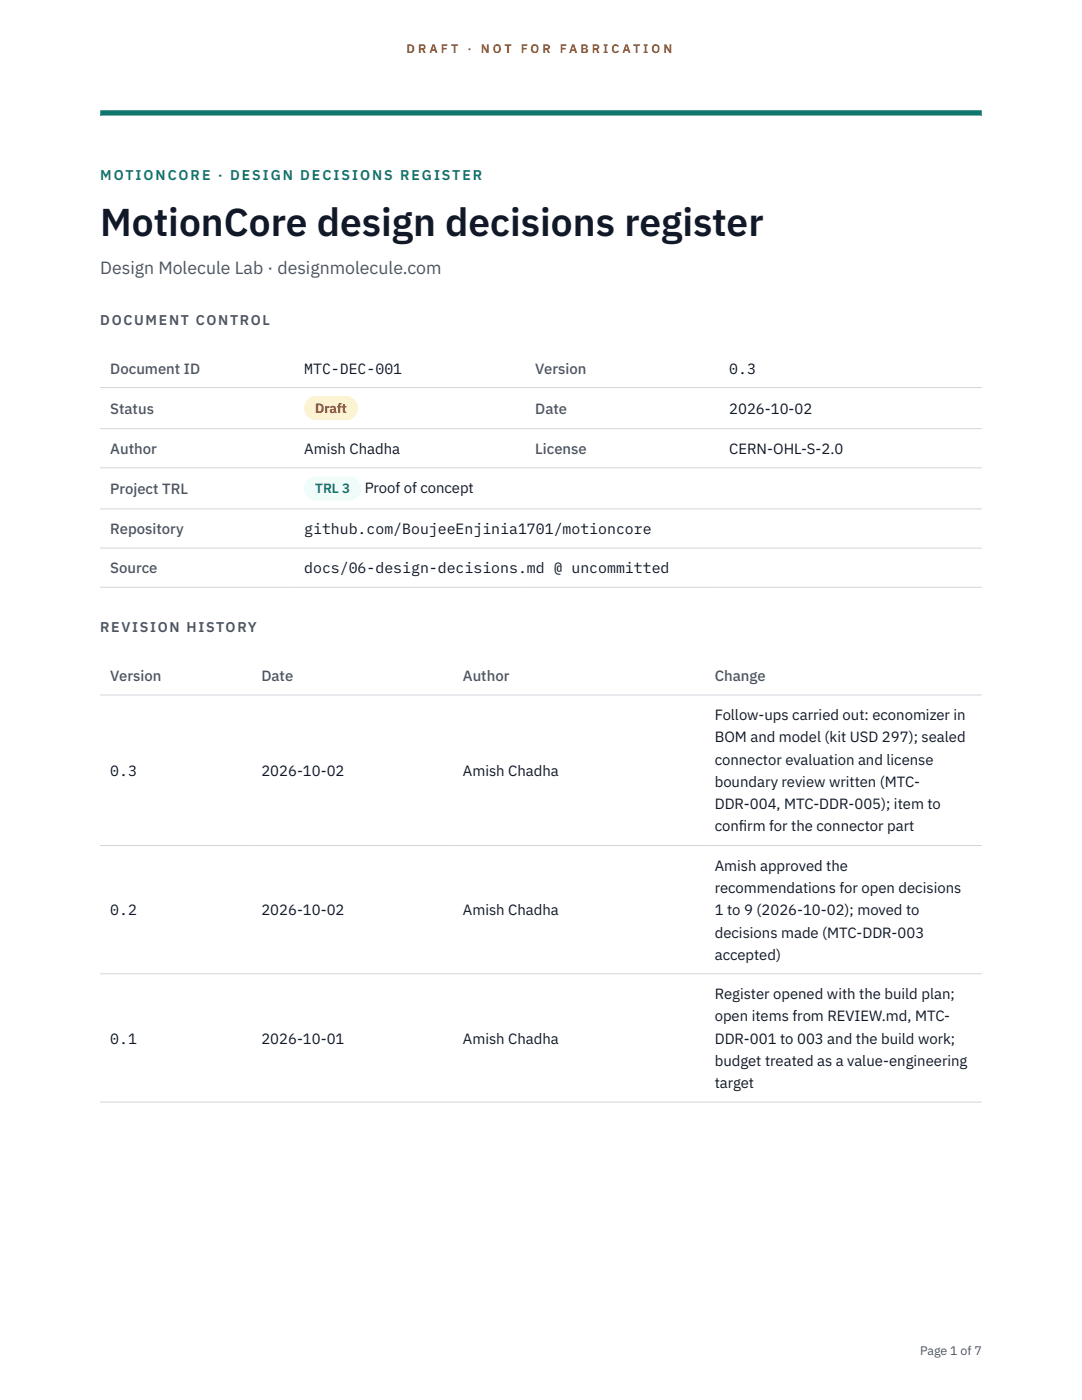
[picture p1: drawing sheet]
<svg xmlns="http://www.w3.org/2000/svg" width="216mm" height="279mm" viewBox="0 0 216 279" stroke-linecap="round" stroke-linejoin="round" font-family="sans-serif">
<defs><g id="words">
<text font-size="7.8" fill="#111827" x="20" y="47.1">MotionCore design decisions register</text>
<text font-size="3.5" fill="#4b5563" x="20" y="54.6">Design Molecule Lab · designmolecule.com</text>
<g font-size="3" fill="#4b5563">
<text x="22" y="74.5">Document ID</text>
<text x="106.8" y="74.5">Version</text>
<text x="22" y="82.6">Status</text>
<text x="106.8" y="82.6">Date</text>
<text x="22" y="90.6">Author</text>
<text x="106.8" y="90.6">License</text>
<text x="22" y="98.6">Project TRL</text>
<text x="22" y="106.6">Repository</text>
<text x="22" y="114.4">Source</text>
<text x="22" y="135.9">Version</text>
<text x="52.2" y="135.9">Date</text>
<text x="92.4" y="135.9">Author</text>
<text x="142.6" y="135.9">Change</text>
</g>
<g font-size="3" fill="#111827">
<text x="60.7" y="74.5">MTC-DEC-001</text>
<text x="145.5" y="74.5">0.3</text>
<text x="145.5" y="82.6">2026-10-02</text>
<text x="60.7" y="90.6">Amish Chadha</text>
<text x="145.5" y="90.6">CERN-OHL-S-2.0</text>
<text x="72.8" y="98.5">Proof of concept</text>
<text x="60.7" y="106.6">github.com/BoujeeEnjinia1701/motioncore</text>
<text x="60.7" y="114.4">docs/06-design-decisions.md @ uncommitted</text>
<text x="142.6" y="143.7">Follow-ups carried out: economizer in</text>
<text x="142.6" y="148.2">BOM and model (kit USD 297); sealed</text>
<text x="22" y="154.8">0.3</text>
<text x="52.2" y="154.8">2026-10-02</text>
<text x="92.4" y="154.8">Amish Chadha</text>
<text x="142.6" y="152.6">connector evaluation and license</text>
<text x="142.6" y="157.1">boundary review written (MTC-</text>
<text x="142.6" y="161.5">DDR-004, MTC-DDR-005); item to</text>
<text x="142.6" y="165.9">conf</text>
<text x="147.4" y="165.9">irm for the connector part</text>
<text x="142.6" y="173.8">Amish approved the</text>
<text x="142.6" y="178.2">recommendations for open decisions</text>
<text x="22" y="182.7">0.2</text>
<text x="52.2" y="182.7">2026-10-02</text>
<text x="92.4" y="182.7">Amish Chadha</text>
<text x="142.6" y="182.7">1 to 9 (2026-10-02); moved to</text>
<text x="142.6" y="187.1">decisions made (MTC-DDR-003</text>
<text x="142.6" y="191.5">accepted)</text>
<text x="142.6" y="199.4">Register opened with the build plan;</text>
<text x="142.6" y="203.8">open items from REVIEW.md, MTC-</text>
<text x="22" y="208.3">0.1</text>
<text x="52.2" y="208.3">2026-10-01</text>
<text x="92.4" y="208.3">Amish Chadha</text>
<text x="142.6" y="208.3">DDR-001 to 003 and the build work;</text>
<text x="142.6" y="212.7">budget treated as a value-engineering</text>
<text x="142.6" y="217.1">target</text>
</g>
<text font-size="2.8" fill="#0f766e" x="20" y="36">MOTIONCORE · DESIGN DECISIONS REGISTER</text>
<g font-size="2.8" fill="#4b5563">
<text x="20" y="64.8">DOCUMENT CONTROL</text>
<text x="20" y="126.2">REVISION HISTORY</text>
</g>
<text font-size="2.7" fill="#92400e" x="62.9" y="82.5">Draft</text>
<text font-size="2.7" fill="#0f766e" x="62.9" y="98.5">TRL 3</text>
<g font-size="2.5" fill="#b45309">
<text x="81.1" y="10.5">D R A F T</text>
<text x="93.3" y="10.5">·</text>
<text x="95.9" y="10.5">N O T</text>
<text x="103.9" y="10.5">F O R</text>
<text x="111.7" y="10.5">F A B R I C A T I O N</text>
</g>
<text font-size="2.5" fill="#4b5563" x="183.6" y="270.3">Page 1 of 7</text>
</g></defs>
<path d="M20 23.1h175.9zM20 22h175.9v1.1h-175.9z" fill-rule="evenodd" fill="#0f766e"/>
<path d="M20 77.3h175.9M20 85.5h175.9M20 93.4h175.9M20 101.6h175.9M20 109.4h175.9M20 117.2h175.9M20 138.7h175.9M20 168.7h175.9M20 194.3h175.9M20 219.9h175.9" fill="none" stroke="#d1d5db" stroke-width=".2"/>
<path d="M60.7 79h10.7v4.9h-10.7z" fill="#fef3c7"/>
<path d="M60.7 95.1h11.4v4.8h-11.4z" fill="#f0fdfa"/>
<use href="#words"/>
</svg>
